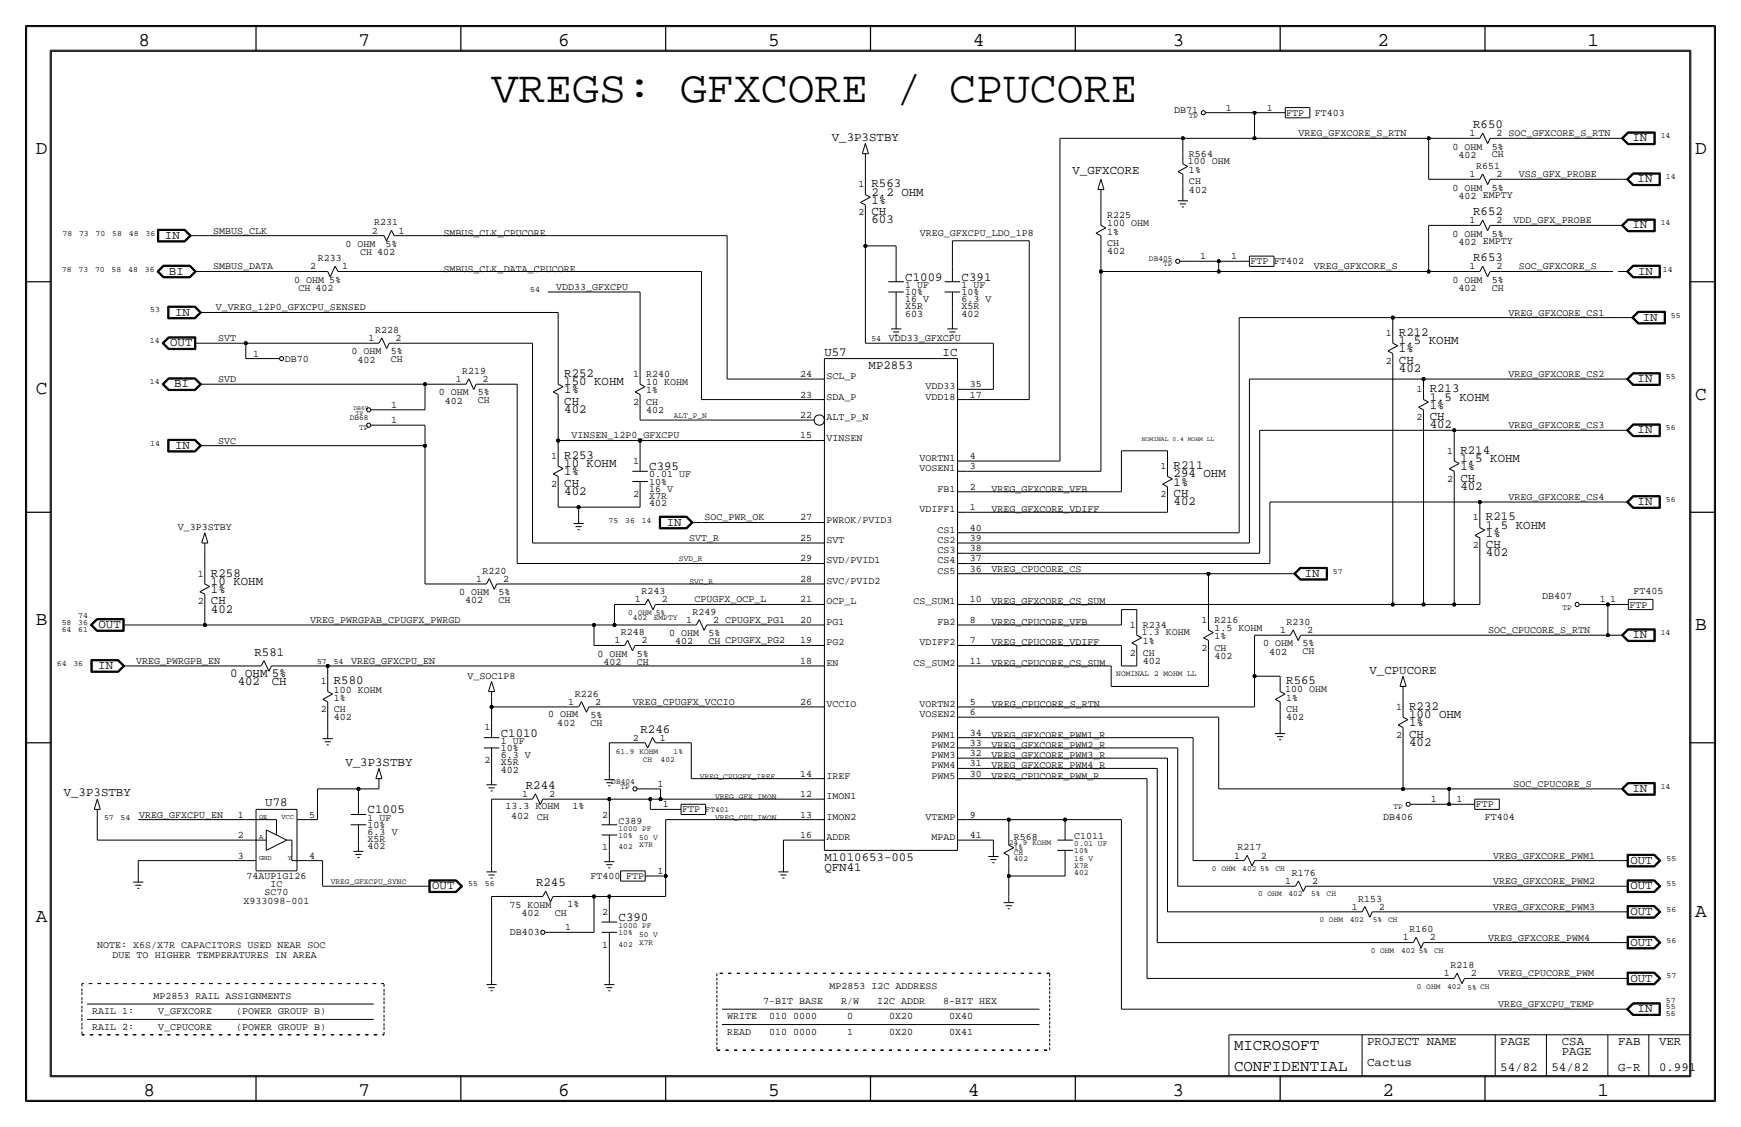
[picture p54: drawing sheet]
<svg xmlns="http://www.w3.org/2000/svg" width="432mm" height="279mm" viewBox="0 0 432 279" stroke-linecap="round" stroke-linejoin="round" font-family="sans-serif">
<defs><g id="words">
<text font-size="11.1" x="121.9" y="25.4">VREGS: GFXCORE / CPUCORE</text>
<g font-size="4.8">
<text x="34.3" y="11.4">8</text>
<text x="88.9" y="11.4">7</text>
<text x="138.5" y="11.4">6</text>
<text x="190.5" y="11.4">5</text>
<text x="241.3" y="11.4">4</text>
<text x="290.8" y="11.4">3</text>
<text x="341.6" y="11.4">2</text>
<text x="393.7" y="11.4">1</text>
<text x="8.9" y="38.1">D</text>
<text x="420.4" y="38.1">D</text>
<text x="8.9" y="97.8">C</text>
<text x="420.4" y="99.1">C</text>
<text x="8.9" y="154.9">B</text>
<text x="420.4" y="156.2">B</text>
<text x="420.4" y="227.3">A</text>
<text x="8.9" y="228.6">A</text>
<text x="35.6" y="271.8">8</text>
<text x="88.9" y="271.8">7</text>
<text x="138.4" y="271.8">6</text>
<text x="190.5" y="271.8">5</text>
<text x="240" y="271.8">4</text>
<text x="290.8" y="271.8">3</text>
<text x="342.9" y="271.8">2</text>
<text x="396.2" y="271.8">1</text>
</g>
<g font-size="3.9">
<text x="306.1" y="260.4">MICROSOFT</text>
<text x="306.1" y="265.4">CONFIDENTIAL</text>
</g>
<g font-size="3.1">
<text x="206.3" y="34.9">V_3P3STBY</text>
<text x="365.4" y="31.8">R650</text>
<text x="404.9" y="35.1">IN</text>
<text x="216.2" y="46.5">R563</text>
<text x="266" y="43.2">V_GFXCORE</text>
<text x="406.1" y="45.2">IN</text>
<text x="216.2" y="48.5">2.2 OHM</text>
<text x="216.2" y="53.3">CH</text>
<text x="216.2" y="50.5">1%</text>
<text x="365.4" y="53.3">R652</text>
<text x="40.9" y="59.2">IN</text>
<text x="216.2" y="55.4">603</text>
<text x="404.9" y="56.6">IN</text>
<text x="365.4" y="64.8">R653</text>
<text x="41.9" y="68.1">BI</text>
<text x="224.5" y="69.6">C1009</text>
<text x="238.5" y="69.6">C391</text>
<text x="406.3" y="68.1">IN</text>
<text x="43.4" y="78.2">IN</text>
<text x="347" y="83.3">R212</text>
<text x="407.4" y="79.5">IN</text>
<text x="42.2" y="85.9">OUT</text>
<text x="204.5" y="88.1">U57</text>
<text x="233.8" y="88.1">IC</text>
<text x="347" y="87.4">1%</text>
<text x="347" y="85.3">1.5 KOHM</text>
<text x="140" y="93.5">R252</text>
<text x="140" y="95.5">150 KOHM</text>
<text x="215.4" y="91.4">MP2853</text>
<text x="347" y="90.2">CH</text>
<text x="347" y="92.2">402</text>
<text x="406.1" y="94.7">IN</text>
<text x="43.2" y="96">BI</text>
<text x="140" y="97.5">1%</text>
<text x="140" y="100.3">CH</text>
<text x="354.6" y="101.3">1%</text>
<text x="354.6" y="99.3">1.5 KOHM</text>
<text x="354.6" y="97.3">R213</text>
<text x="140" y="102.4">402</text>
<text x="354.6" y="104.1">CH</text>
<text x="354.6" y="106.2">402</text>
<text x="406.1" y="107.4">IN</text>
<text x="43.4" y="111.3">IN</text>
<text x="140" y="113.8">R253</text>
<text x="362.2" y="112.5">R214</text>
<text x="140" y="117.9">1%</text>
<text x="140" y="115.8">10 KOHM</text>
<text x="161" y="116.6">C395</text>
<text x="291.1" y="118.4">294 OHM</text>
<text x="291.1" y="116.3">R211</text>
<text x="362.2" y="114.6">1.5 KOHM</text>
<text x="362.2" y="116.6">1%</text>
<text x="362.2" y="119.4">CH</text>
<text x="140" y="122.7">402</text>
<text x="140" y="120.7">CH</text>
<text x="291.1" y="125.2">402</text>
<text x="291.1" y="123.2">CH</text>
<text x="291.1" y="120.4">1%</text>
<text x="362.2" y="121.4">402</text>
<text x="406.1" y="125.2">IN</text>
<text x="165.4" y="130.3">IN</text>
<text x="368.6" y="131.1">1.5 KOHM</text>
<text x="368.6" y="129">R215</text>
<text x="368.6" y="133.1">1%</text>
<text x="368.6" y="135.9">CH</text>
<text x="368.6" y="137.9">402</text>
<text x="52.3" y="143">R258</text>
<text x="323.6" y="143">IN</text>
<text x="52.3" y="147.1">1%</text>
<text x="52.3" y="149.9">CH</text>
<text x="52.3" y="145">10 KOHM</text>
<text x="24.4" y="155.7">OUT</text>
<text x="52.3" y="151.9">402</text>
<text x="404.9" y="158.2">IN</text>
<text x="24.4" y="165.9">IN</text>
<text x="57.1" y="167.9">0 OHM 5%</text>
<text x="63.1" y="162.6">R581</text>
<text x="339.7" y="167">V_CPUCORE</text>
<text x="58.9" y="169.9">402</text>
<text x="67.4" y="169.8">CH</text>
<text x="82.8" y="169.7">R580</text>
<text x="319" y="169.7">R565</text>
<text x="349.5" y="178.1">100 OHM</text>
<text x="349.5" y="176">R232</text>
<text x="124.2" y="182.6">C1010</text>
<text x="158.9" y="181.6">R246</text>
<text x="349.5" y="184.9">402</text>
<text x="349.5" y="182.9">CH</text>
<text x="349.5" y="180.1">1%</text>
<text x="85.7" y="189.8">V_3P3STBY</text>
<text x="15.8" y="197.5">V_3P3STBY</text>
<text x="130.4" y="195.6">R244</text>
<text x="404.9" y="196.3">IN</text>
<text x="65.8" y="199.9">U78</text>
<text x="91.2" y="201.7">C1005</text>
<text x="204.5" y="215.9">QFN41</text>
<text x="204.5" y="213.4">M1010653-005</text>
<text x="404.4" y="214.1">OUT</text>
<text x="107.2" y="220.5">OUT</text>
<text x="133" y="219.7">R245</text>
<text x="404.4" y="220.5">OUT</text>
<text x="404.4" y="226.8">OUT</text>
<text x="153.4" y="228.3">C390</text>
<text x="404.4" y="234.4">OUT</text>
<text x="404.4" y="243.3">OUT</text>
<text x="406.1" y="251">IN</text>
<text x="339.1" y="259.1">PROJECT NAME</text>
<text x="372.1" y="259.1">PAGE</text>
<text x="387.4" y="259.1">CSA</text>
<text x="387.4" y="261.6">PAGE</text>
<text x="401.3" y="259.1">FAB</text>
<text x="411.5" y="259.1">VER</text>
<text x="339.1" y="264.2">Cactus</text>
<text x="372.1" y="265.4">54/82</text>
<text x="384.8" y="265.4">54/82</text>
<text x="401.3" y="265.4">G-R</text>
<text x="411.5" y="265.4">0.991</text>
</g>
<g font-size="2.5">
<text x="291.2" y="27.9">DB71</text>
<text x="304" y="27.4">1</text>
<text x="314.2" y="27.4">1</text>
<text x="319" y="28.7">FTP</text>
<text x="326.1" y="28.7">FT403</text>
<text x="322.1" y="33.8">VREG_GFXCORE_S_RTN</text>
<text x="364.5" y="33.8">1</text>
<text x="371.1" y="33.8">2 SOC_GFXCORE_S_RTN</text>
<text x="294.6" y="40.6">100 OHM</text>
<text x="294.9" y="38.9">R564</text>
<text x="360.3" y="37.1">0 OHM</text>
<text x="361.7" y="39.1">402</text>
<text x="366.1" y="41.9">R651</text>
<text x="370" y="37.1">5%</text>
<text x="370" y="39">CH</text>
<text x="212.9" y="46.5">1</text>
<text x="294.9" y="42.9">1%</text>
<text x="294.9" y="45.7">CH</text>
<text x="294.9" y="47.8">402</text>
<text x="360.3" y="47.2">0 OHM</text>
<text x="364.5" y="43.9">1</text>
<text x="370" y="47.2">5%</text>
<text x="371.1" y="43.9">2</text>
<text x="376.7" y="43.9">VSS_GFX_PROBE</text>
<text x="212.9" y="53.3">2</text>
<text x="361.7" y="49.3">402 EMPTY</text>
<text x="52.8" y="57.9">SMBUS_CLK</text>
<text x="92.2" y="57.9">2</text>
<text x="92.8" y="55.9">R231</text>
<text x="98.9" y="57.9">1</text>
<text x="110" y="58.4">SMBUS_CLK_CPUCORE</text>
<text x="228.1" y="58.4">VREG_GFXCPU_LDO_1P8</text>
<text x="274.6" y="58.2">1%</text>
<text x="274.6" y="56.1">100 OHM</text>
<text x="274.6" y="54.1">R225</text>
<text x="360.3" y="58.7">0 OHM</text>
<text x="364.5" y="55.4">1</text>
<text x="370" y="58.7">5%</text>
<text x="371.1" y="55.4">2</text>
<text x="375.4" y="55.4">VDD_GFX_PROBE</text>
<text x="78.8" y="64.8">R233</text>
<text x="85.7" y="61.2">0 OHM</text>
<text x="89.3" y="63.1">CH 402</text>
<text x="95.6" y="61.2">5%</text>
<text x="274.6" y="61">CH</text>
<text x="274.6" y="63">402</text>
<text x="297.7" y="64.3">1</text>
<text x="305.3" y="64.3">1</text>
<text x="310.1" y="65.5">FTP FT402</text>
<text x="361.8" y="60.7">402 EMPTY</text>
<text x="52.8" y="66.8">SMBUS_DATA</text>
<text x="73" y="70.1">0 OHM 5%</text>
<text x="76.9" y="66.8">2</text>
<text x="84.9" y="66.8">1</text>
<text x="110" y="67.3">SMBUS_CLK_DATA_CPUCORE</text>
<text x="137.9" y="71.9">VDD33_GFXCPU</text>
<text x="224.5" y="71.4">1 UF</text>
<text x="238.5" y="71.4">1 UF</text>
<text x="325.9" y="66.8">VREG_GFXCORE_S</text>
<text x="360.3" y="70.1">0 OHM</text>
<text x="364.5" y="66.8">1</text>
<text x="370" y="70.1">5%</text>
<text x="371.1" y="66.8">2</text>
<text x="376.7" y="66.8">SOC_GFXCORE_S</text>
<text x="53.5" y="77">V_VREG_12P0_GFXCPU_SENSED</text>
<text x="74.1" y="72">CH 402</text>
<text x="224.5" y="74.9">16 V</text>
<text x="224.5" y="76.7">X5R</text>
<text x="224.5" y="73.2">10%</text>
<text x="238.5" y="74.9">6.3 V</text>
<text x="238.5" y="73.2">10%</text>
<text x="238.5" y="76.7">X5R</text>
<text x="361.8" y="72.1">402</text>
<text x="370" y="72">CH</text>
<text x="93" y="82.5">R228</text>
<text x="224.5" y="78.5">603</text>
<text x="238.5" y="78.5">402</text>
<text x="343.7" y="83.3">1</text>
<text x="374.1" y="78.2">VREG_GFXCORE_CS1</text>
<text x="54.1" y="84.6">SVT</text>
<text x="62.8" y="88.4">1</text>
<text x="70.6" y="89.7">DB70</text>
<text x="87.2" y="87.9">0 OHM</text>
<text x="88.7" y="89.9">402</text>
<text x="91.4" y="84.6">1</text>
<text x="97" y="89.8">CH</text>
<text x="97" y="87.9">5%</text>
<text x="98.1" y="84.6">2</text>
<text x="220.5" y="84.6">VDD33_GFXCPU</text>
<text x="54.1" y="94.7">SVD</text>
<text x="113" y="94.7">1</text>
<text x="114.6" y="92.7">R219</text>
<text x="119.7" y="94.7">2</text>
<text x="157" y="93.5">1</text>
<text x="160.3" y="93.5">R240</text>
<text x="160.3" y="95.5">10 KOHM</text>
<text x="198.4" y="93.5">24</text>
<text x="205" y="94">SCL_P</text>
<text x="343.7" y="90.2">2</text>
<text x="374.1" y="93.5">VREG_GFXCORE_CS2</text>
<text x="97" y="101.1">1</text>
<text x="108.8" y="98">0 OHM</text>
<text x="110.3" y="100.1">402</text>
<text x="118.6" y="100">CH</text>
<text x="118.6" y="98">5%</text>
<text x="157" y="100.3">2</text>
<text x="160.3" y="97.5">1%</text>
<text x="160.3" y="100.3">CH</text>
<text x="198.4" y="98.5">23</text>
<text x="205" y="99.1">SDA_P</text>
<text x="229.5" y="96.5">VDD33</text>
<text x="229.5" y="99.1">VDD18</text>
<text x="240.5" y="96">35</text>
<text x="240.5" y="98.5">17</text>
<text x="351.3" y="97.3">1</text>
<text x="97" y="104.9">1</text>
<text x="160.3" y="102.4">402</text>
<text x="198.4" y="103.6">22</text>
<text x="205" y="104.1">ALT_P_N</text>
<text x="351.3" y="104.1">2</text>
<text x="374.1" y="106.2">VREG_GFXCORE_CS3</text>
<text x="54.1" y="110">SVC</text>
<text x="136.7" y="113.8">1</text>
<text x="141.7" y="108.7">VINSEN_12P0_GFXCPU</text>
<text x="198.4" y="108.7">15</text>
<text x="205" y="109.2">VINSEN</text>
<text x="240.5" y="113.8">4</text>
<text x="358.9" y="112.5">1</text>
<text x="157" y="115">1</text>
<text x="161" y="118.4">0.01 UF</text>
<text x="228.1" y="116.8">VOSEN1</text>
<text x="228.1" y="114.3">VORTN1</text>
<text x="240.5" y="116.3">3</text>
<text x="287.8" y="116.3">1</text>
<text x="358.9" y="119.4">2</text>
<text x="136.7" y="120.6">2</text>
<text x="157" y="123.2">2</text>
<text x="161" y="125.5">402</text>
<text x="161" y="123.7">X7R</text>
<text x="161" y="121.9">16 V</text>
<text x="161" y="120.1">10%</text>
<text x="232.5" y="121.9">FB1</text>
<text x="240.5" y="121.4">2</text>
<text x="245.9" y="121.9">VREG_GFXCORE_VFB</text>
<text x="287.8" y="123.2">2</text>
<text x="374.1" y="123.9">VREG_GFXCORE_CS4</text>
<text x="44.1" y="131.4">V_3P3STBY</text>
<text x="174.8" y="129">SOC_PWR_OK</text>
<text x="198.4" y="129">27</text>
<text x="205" y="129.5">PWROK/PVID3</text>
<text x="228.1" y="127">VDIFF1</text>
<text x="240.5" y="126.5">1</text>
<text x="240.5" y="131.6">40</text>
<text x="245.9" y="127">VREG_GFXCORE_VDIFF</text>
<text x="365.3" y="129">1</text>
<text x="170.9" y="134.1">SVT_R</text>
<text x="198.4" y="134.1">25</text>
<text x="205" y="134.6">SVT</text>
<text x="232.5" y="137.2">CS3</text>
<text x="232.5" y="134.6">CS2</text>
<text x="232.5" y="132.1">CS1</text>
<text x="240.5" y="136.6">38</text>
<text x="240.5" y="134.1">39</text>
<text x="365.3" y="135.9">2</text>
<text x="49.1" y="143">1</text>
<text x="119.7" y="142.2">R220</text>
<text x="198.4" y="139.2">29</text>
<text x="205" y="139.7">SVD/PVID1</text>
<text x="232.5" y="142.2">CS5</text>
<text x="232.5" y="139.7">CS4</text>
<text x="240.5" y="141.7">36</text>
<text x="240.5" y="139.2">37</text>
<text x="245.9" y="141.7">VREG_CPUCORE_CS</text>
<text x="49.1" y="149.8">2</text>
<text x="113.9" y="147.6">0 OHM</text>
<text x="115.4" y="149.6">402</text>
<text x="118.1" y="144.3">1</text>
<text x="123.6" y="149.5">CH</text>
<text x="123.6" y="147.6">5%</text>
<text x="124.8" y="144.3">2</text>
<text x="157.5" y="149.3">1</text>
<text x="159.1" y="147.3">R243</text>
<text x="164.1" y="149.3">2</text>
<text x="172.2" y="149.4">CPUGFX_OCP_L</text>
<text x="198.4" y="144.3">28</text>
<text x="198.4" y="149.3">21</text>
<text x="205" y="144.8">SVC/PVID2</text>
<text x="205" y="149.9">OCP_L</text>
<text x="226.6" y="149.9">CS_SUM1</text>
<text x="240.5" y="149.3">10</text>
<text x="245.9" y="149.9">VREG_GFXCORE_CS_SUM</text>
<text x="382.4" y="148.6">DB407</text>
<text x="396.7" y="149.4">1</text>
<text x="399.3" y="149.4">1</text>
<text x="405.1" y="147.3">FT405</text>
<text x="77" y="154.4">VREG_PWRGPAB_CPUGFX_PWRGD</text>
<text x="170.2" y="154.4">1</text>
<text x="171.8" y="152.4">R249</text>
<text x="176.8" y="154.4">2 CPUGFX_PG1</text>
<text x="198.4" y="154.4">20</text>
<text x="205" y="154.9">PG1</text>
<text x="232.5" y="154.9">FB2</text>
<text x="240.5" y="154.4">8</text>
<text x="245.9" y="154.9">VREG_CPUCORE_VFB</text>
<text x="280.2" y="155.7">1</text>
<text x="283.5" y="155.7">R234</text>
<text x="298" y="154.4">1</text>
<text x="301.2" y="154.4">R216</text>
<text x="319.1" y="154.9">R230</text>
<text x="404.1" y="150.6">FTP</text>
<text x="152.4" y="159.5">1</text>
<text x="154" y="157.5">R248</text>
<text x="159.1" y="159.5">2</text>
<text x="166" y="157.7">0 OHM</text>
<text x="167.4" y="159.8">402</text>
<text x="175.7" y="159.7">CH CPUGFX_PG2</text>
<text x="175.7" y="157.7">5%</text>
<text x="198.4" y="159.5">19</text>
<text x="205" y="160">PG2</text>
<text x="228.1" y="160">VDIFF2</text>
<text x="240.5" y="159.5">7</text>
<text x="245.9" y="160">VREG_CPUCORE_VDIFF</text>
<text x="283.2" y="157.5">1.3 KOHM</text>
<text x="283.5" y="159.8">1%</text>
<text x="298" y="161.3">2</text>
<text x="301.2" y="161.3">CH</text>
<text x="301.2" y="158.5">1%</text>
<text x="301.2" y="156.5">1.5 KOHM</text>
<text x="313.3" y="160.3">0 OHM</text>
<text x="317.5" y="157">1</text>
<text x="323" y="160.3">5%</text>
<text x="324.2" y="157">2</text>
<text x="369.1" y="157">SOC_CPUCORE_S_RTN</text>
<text x="33.8" y="164.6">VREG_PWRGPB_EN</text>
<text x="87.1" y="164.6">VREG_GFXCPU_EN</text>
<text x="148.2" y="162.8">0 OHM</text>
<text x="149.7" y="164.8">402</text>
<text x="157.9" y="162.8">5%</text>
<text x="157.9" y="164.7">CH</text>
<text x="198.4" y="164.6">18</text>
<text x="205" y="165.1">EN</text>
<text x="226.6" y="165.1">CS_SUM2</text>
<text x="240.5" y="164.6">11</text>
<text x="245.9" y="165.1">VREG_CPUCORE_CS_SUM</text>
<text x="280.2" y="162.6">2</text>
<text x="283.5" y="164.6">402</text>
<text x="283.5" y="162.6">CH</text>
<text x="301.2" y="163.3">402</text>
<text x="314.8" y="162.3">402</text>
<text x="323" y="162.2">CH</text>
<text x="79.5" y="169.7">1</text>
<text x="82.8" y="173.7">1%</text>
<text x="82.8" y="171.7">100 KOHM</text>
<text x="116" y="168.2">V_SOC1P8</text>
<text x="142.6" y="172.7">R226</text>
<text x="318.8" y="171.4">100 OHM</text>
<text x="319" y="173.7">1%</text>
<text x="79.5" y="176.5">2</text>
<text x="82.8" y="178.6">402</text>
<text x="82.8" y="176.5">CH</text>
<text x="136" y="177.8">0 OHM</text>
<text x="141" y="174.8">1</text>
<text x="146.5" y="178.1">5%</text>
<text x="146.5" y="180">CH</text>
<text x="147.6" y="174.8">2</text>
<text x="157" y="174.8">VREG_CPUGFX_VCCIO</text>
<text x="198.4" y="174.7">26</text>
<text x="205" y="175.3">VCCIO</text>
<text x="228.1" y="177.8">VOSEN2</text>
<text x="228.1" y="175.3">VORTN2</text>
<text x="240.5" y="177.3">6</text>
<text x="240.5" y="174.7">5</text>
<text x="246" y="175.3">VREG_CPUCORE_S_RTN</text>
<text x="319" y="178.6">402</text>
<text x="319" y="176.5">CH</text>
<text x="346.2" y="176">1</text>
<text x="120.2" y="181.1">1</text>
<text x="124.2" y="184.4">1 UF</text>
<text x="138.2" y="180.1">402</text>
<text x="157" y="183.6">2</text>
<text x="163.6" y="183.6">1</text>
<text x="231" y="185.4">PWM2</text>
<text x="231" y="182.9">PWM1</text>
<text x="240.5" y="184.9">33</text>
<text x="240.5" y="182.4">34</text>
<text x="245.9" y="185.4">VREG_GFXCORE_PWM2_R</text>
<text x="245.9" y="182.9">VREG_GFXCORE_PWM1_R</text>
<text x="346.2" y="182.9">2</text>
<text x="120.2" y="189.2">2</text>
<text x="124.2" y="188">6.3 V</text>
<text x="124.2" y="186.2">10%</text>
<text x="124.2" y="191.5">402</text>
<text x="124.2" y="189.7">X5R</text>
<text x="231" y="190.5">PWM4</text>
<text x="231" y="188">PWM3</text>
<text x="240.5" y="190">31</text>
<text x="240.5" y="187.4">32</text>
<text x="245.9" y="190.5">VREG_GFXCORE_PWM4_R</text>
<text x="245.9" y="188">VREG_GFXCORE_PWM3_R</text>
<text x="129.5" y="197.6">1</text>
<text x="136.2" y="197.6">2</text>
<text x="163.1" y="195.1">1</text>
<text x="198.4" y="192.5">14</text>
<text x="198.4" y="197.6">12</text>
<text x="205" y="193">IREF</text>
<text x="231" y="193">PWM5</text>
<text x="240.5" y="192.5">30</text>
<text x="245.9" y="193">VREG_CPUCORE_PWM_R</text>
<text x="375.4" y="195.1">SOC_CPUCORE_S</text>
<text x="34.5" y="202.7">VREG_GFXCPU_EN</text>
<text x="59" y="202.7">1</text>
<text x="76.7" y="202.7">5</text>
<text x="91.2" y="203.5">1 UF</text>
<text x="125.4" y="200.7">13.3 KOHM</text>
<text x="126.8" y="202.9">402</text>
<text x="133.1" y="203.2">CH</text>
<text x="142" y="200.7">1%</text>
<text x="149.4" y="202.7">2</text>
<text x="164.4" y="200.2">1</text>
<text x="169.2" y="201.4">FTP</text>
<text x="198.4" y="202.7">13</text>
<text x="205" y="203.2">IMON2</text>
<text x="205" y="198.1">IMON1</text>
<text x="229.5" y="203.2">VTEMP</text>
<text x="240.5" y="202.7">9</text>
<text x="343.1" y="203.2">DB406</text>
<text x="354.8" y="198.9">1</text>
<text x="361.2" y="198.9">1</text>
<text x="366" y="200.2">FTP</text>
<text x="368.3" y="203.2">FT404</text>
<text x="59" y="207.8">2</text>
<text x="91.2" y="205.2">10%</text>
<text x="91.2" y="208.8">X5R</text>
<text x="91.2" y="207">6.3 V</text>
<text x="153.4" y="204.2">C389</text>
<text x="198.4" y="207.8">16</text>
<text x="205" y="208.3">ADDR</text>
<text x="231" y="208.3">MPAD</text>
<text x="240.5" y="207.8">41</text>
<text x="251.5" y="208.3">R568</text>
<text x="266.4" y="208">C1011</text>
<text x="59" y="212.9">3</text>
<text x="76.7" y="212.9">4</text>
<text x="91.2" y="210.6">402</text>
<text x="149.4" y="210.8">1</text>
<text x="306.1" y="212.8">1</text>
<text x="306.9" y="210.8">R217</text>
<text x="312.7" y="212.8">2</text>
<text x="370.3" y="212.9">VREG_GFXCORE_PWM1</text>
<text x="61.1" y="217.9">74AUP1G126</text>
<text x="65.6" y="222">SC70</text>
<text x="67.1" y="220">IC</text>
<text x="146.5" y="217.9">FT400</text>
<text x="155.3" y="217.9">FTP</text>
<text x="163.1" y="216.7">1</text>
<text x="318.8" y="219.2">1</text>
<text x="320.4" y="217.2">R176</text>
<text x="325.4" y="219.2">2</text>
<text x="370.3" y="219.2">VREG_GFXCORE_PWM2</text>
<text x="60.4" y="224">X933098-001</text>
<text x="126.4" y="225">75 KOHM</text>
<text x="129.3" y="227.1">402</text>
<text x="137.6" y="227">CH</text>
<text x="140.8" y="224.8">1%</text>
<text x="149.4" y="226.8">2</text>
<text x="335.3" y="225.5">1</text>
<text x="336.9" y="223.5">R153</text>
<text x="341.9" y="225.5">2</text>
<text x="370.3" y="225.6">VREG_GFXCORE_PWM3</text>
<text x="126.4" y="231.9">DB403</text>
<text x="140.2" y="230.6">1</text>
<text x="348" y="233.2">1</text>
<text x="349.6" y="231.1">R160</text>
<text x="354.6" y="233.2">2</text>
<text x="369.1" y="233.2">VREG_GFXCORE_PWM4</text>
<text x="24.1" y="234.9">NOTE: X6S/X7R CAPACITORS USED NEAR SOC</text>
<text x="27.9" y="237.5">DUE TO HIGHER TEMPERATURES IN AREA</text>
<text x="149.4" y="234.9">1</text>
<text x="205.7" y="245.1">MP2853 I2C ADDRESS</text>
<text x="358.1" y="242.1">1</text>
<text x="359.7" y="240">R218</text>
<text x="364.8" y="242.1">2</text>
<text x="371.6" y="242.1">VREG_CPUCORE_PWM</text>
<text x="22.9" y="251.5">RAIL 1:</text>
<text x="38.1" y="247.7">MP2853 RAIL ASSIGNMENTS</text>
<text x="39.2" y="251.5">V_GFXCORE</text>
<text x="58.6" y="251.5">(POWER GROUP B)</text>
<text x="189.3" y="248.9">7-BIT BASE</text>
<text x="208.6" y="248.9">R/W</text>
<text x="217.6" y="248.9">I2C ADDR</text>
<text x="233.9" y="248.9">8-BIT HEX</text>
<text x="371.6" y="249.7">VREG_GFXCPU_TEMP</text>
<text x="22.9" y="255.3">RAIL 2:</text>
<text x="39.2" y="255.3">V_CPUCORE</text>
<text x="58.6" y="255.3">(POWER GROUP B)</text>
<text x="180.3" y="256.5">READ</text>
<text x="180.3" y="252.7">WRITE</text>
<text x="190.8" y="256.5">010 0000</text>
<text x="190.8" y="252.7">010 0000</text>
<text x="210.1" y="256.5">1</text>
<text x="210.1" y="252.7">0</text>
<text x="220.5" y="256.5">0X20</text>
<text x="220.5" y="252.7">0X20</text>
<text x="235.4" y="256.5">0X41</text>
<text x="235.4" y="252.7">0X40</text>
</g>
<g font-size="2">
<text x="294.8" y="29.2">TP</text>
<text x="411.9" y="34.3">14</text>
<text x="413.2" y="44.4">14</text>
<text x="15.5" y="58.4">78</text>
<text x="19.6" y="58.4">73</text>
<text x="23.7" y="58.4">70</text>
<text x="27.8" y="58.4">58</text>
<text x="32" y="58.4">48</text>
<text x="36.1" y="58.4">36</text>
<text x="411.9" y="55.9">14</text>
<text x="285" y="64.8">DB405</text>
<text x="15.3" y="67.3">78</text>
<text x="19.5" y="67.3">73</text>
<text x="23.6" y="67.3">70</text>
<text x="27.7" y="67.3">58</text>
<text x="31.8" y="67.3">48</text>
<text x="35.9" y="67.3">36</text>
<text x="288.5" y="66">TP</text>
<text x="412.4" y="67.3">14</text>
<text x="37.2" y="77.5">53</text>
<text x="131.5" y="72.4">54</text>
<text x="414.4" y="78.7">55</text>
<text x="37.2" y="85.1">14</text>
<text x="216.1" y="84.6">54</text>
<text x="37.2" y="95.3">14</text>
<text x="413.2" y="94">55</text>
<text x="86.7" y="104.1">DB68</text>
<text x="89.1" y="106.7">TP</text>
<text x="167.1" y="103.6">ALT_P_N</text>
<text x="413.2" y="106.7">56</text>
<text x="37.2" y="110.5">14</text>
<text x="413.2" y="124.5">56</text>
<text x="150.9" y="129.5">75</text>
<text x="155" y="129.5">36</text>
<text x="159.2" y="129.5">14</text>
<text x="168.4" y="139.2">SVD_R</text>
<text x="330.6" y="142.2">57</text>
<text x="171" y="144.8">SVC_R</text>
<text x="15.3" y="154.9">58</text>
<text x="19.4" y="154.9">36</text>
<text x="19.4" y="153.3">74</text>
<text x="155.8" y="152.4">0 OHM 5%</text>
<text x="157" y="153.7">402</text>
<text x="162.2" y="153.7">EMPTY</text>
<text x="387.5" y="151.1">TP</text>
<text x="15.3" y="156.6">64</text>
<text x="19.4" y="156.6">61</text>
<text x="411.9" y="157.5">14</text>
<text x="14.1" y="165.1">64</text>
<text x="18.2" y="165.1">36</text>
<text x="78.6" y="164.6">57</text>
<text x="82.8" y="164.6">54</text>
<text x="276.9" y="167.6">NOMINAL 2 MOHM LL</text>
<text x="152.7" y="186.9">61.9 KOHM</text>
<text x="159.5" y="188.9">CH</text>
<text x="163.8" y="189">402</text>
<text x="167.1" y="186.9">1%</text>
<text x="151.6" y="194.3">DB404</text>
<text x="153.9" y="195.6">TP</text>
<text x="173.5" y="193">VREG_CPUGFX_IREF</text>
<text x="411.9" y="195.6">14</text>
<text x="25.8" y="203.2">57</text>
<text x="29.9" y="203.2">54</text>
<text x="175" y="201.4">FT401</text>
<text x="177.3" y="203.2">VREG_CPU_IMON</text>
<text x="177.3" y="198.1">VREG_GFX_IMON</text>
<text x="345.6" y="200.7">TP</text>
<text x="153.4" y="207.8">10%</text>
<text x="153.4" y="206">1000 PF</text>
<text x="158.5" y="208.3">50 V</text>
<text x="250.2" y="209.6">24.9 KOHM</text>
<text x="266.4" y="209.8">0.01 UF</text>
<text x="153.4" y="210.6">402</text>
<text x="158.5" y="210.1">X7R</text>
<text x="251.5" y="212.1">CH</text>
<text x="251.5" y="213.4">402</text>
<text x="251.5" y="210.8">1%</text>
<text x="266.4" y="215.1">X7R</text>
<text x="266.4" y="211.6">10%</text>
<text x="266.4" y="213.4">16 V</text>
<text x="300.6" y="215.9">0 OHM</text>
<text x="308.1" y="215.9">402</text>
<text x="312.5" y="215.9">5%</text>
<text x="316.3" y="215.9">CH</text>
<text x="413.3" y="213.4">55</text>
<text x="82" y="219.2">VREG_GFXCPU_SYNC</text>
<text x="116.1" y="219.7">55</text>
<text x="120.2" y="219.7">56</text>
<text x="266.4" y="216.9">402</text>
<text x="413.3" y="219.7">55</text>
<text x="312" y="222.2">0 OHM</text>
<text x="319.6" y="222.2">402</text>
<text x="325.2" y="222.2">5%</text>
<text x="329" y="222.2">CH</text>
<text x="413.3" y="226.1">56</text>
<text x="153.4" y="230.1">1000 PF</text>
<text x="153.4" y="231.9">10%</text>
<text x="158.5" y="232.4">50 V</text>
<text x="327.3" y="228.6">0 OHM</text>
<text x="334.8" y="228.6">402</text>
<text x="340.5" y="228.6">5%</text>
<text x="344.3" y="228.6">CH</text>
<text x="413.3" y="233.7">56</text>
<text x="153.4" y="234.7">402</text>
<text x="158.5" y="234.2">X7R</text>
<text x="340" y="236.2">0 OHM</text>
<text x="347.5" y="236.2">402</text>
<text x="351.9" y="236.2">5%</text>
<text x="355.7" y="236.2">CH</text>
<text x="351.4" y="245.1">0 OHM</text>
<text x="358.9" y="245.1">402</text>
<text x="364" y="245.4">5% CH</text>
<text x="413.3" y="242.6">57</text>
<text x="413.2" y="250.2">55</text>
<text x="413.2" y="251.8">56</text>
<text x="413.2" y="248.6">57</text>
</g>
<g font-size="1.7">
<text x="64.3" y="202.9">OE</text>
<text x="69.8" y="202.9">VCC</text>
<text x="64.3" y="208">A</text>
<text x="64.3" y="213.1">GND</text>
<text x="71.4" y="213.1">Y</text>
</g>
<g font-size="1.6">
<text x="87.7" y="101.6">DB69</text>
<text x="88.3" y="102.9">TP</text>
<text x="283.2" y="109.2">NOMINAL 0.4 MOHM LL</text>
</g>
</g></defs>
<!-- layer: Nets -->
<g fill="none" stroke="#000" stroke-width=".25">
<path d="M214.6 39.4v6.3zM262.9 34.3h30.5zM262.9 34.3v80zM293.4 34.3v3.8zM293.4 34.3h17.8zM303.5 27.9h7.7zM311.2 27.9v6.4zM311.2 34.3h43.1zM311.2 27.9h5zM354.3 34.3h10.2zM354.3 34.3v10.2zM372.1 34.3h28z"/>
<path d="M49.5 58.4h43.2zM100.3 58.4h80zM180.3 58.4v35.6zM214.6 53.3v7.7zM236.2 59.7h19.1zM236.2 59.7v6.3zM255.3 59.7v39.4zM273 48.3v5zM293.4 45.7v2.6zM354.3 55.9h10.2zM354.3 44.4h10.2zM354.3 55.9v11.4z"/>
<path d="M372.1 55.9h28zM372.1 44.4h29.2zM50.8 67.3h27.9zM52.1 77.5h86.3zM86.4 67.3h87.6zM135.9 72.4h22.8zM138.4 77.5v15.2zM158.7 72.4v20.3zM174 67.3v31.8zM214.6 61h7.6zM214.6 61v24.1zM222.2 76.2v3.8z"/>
<path d="M222.2 61v5zM236.2 76.2v3.8zM273.1 67.3h29.2zM273.1 61v6.3zM273.1 67.3v49.5zM297.2 64.8h5.1zM302.3 64.8v2.5zM302.3 64.8h5zM302.3 67.3h52zM307.3 78.7v53.4zM307.3 78.7h38.1zM345.4 78.7h57.2z"/>
<path d="M345.4 78.7v3.9zM354.3 67.3h10.2zM372.1 67.3h28zM50.8 85.1h10.2zM52.1 95.2h53.3zM61 85.1v3.8zM61 85.1h30.4zM61 88.9h3.8zM99.1 85.1h33zM105.4 95.2h7.6zM105.4 95.2v6.4zM120.6 95.2h7.7z"/>
<path d="M128.3 95.2v44.5zM132.1 85.1v49.5zM174 99.1h27.9zM180.3 94h21.6zM214.6 85.1h31.8zM240 96.5h6.4zM240 99.1h15.3zM246.4 85.1v11.4zM309.9 94h43.2zM309.9 94v40.6zM345.4 90.2v59.7zM353.1 94h48.2z"/>
<path d="M353.1 94v2.5zM52.1 110.5h53.3zM96.5 101.6h8.9zM96.5 105.4h8.9zM105.4 110.5v34.3zM105.4 105.4v5.1zM138.4 100.3v8.9zM138.4 109.2v3.8zM138.4 109.2h20.4zM158.7 104.1h43.2zM158.7 100.3v3.8zM158.8 109.2v3.8z"/>
<path d="M158.8 109.2h43.1zM240 116.8h33.1zM240 114.3h22.9zM278.1 111.8v10.1zM278.1 111.8h11.5zM289.6 111.8v3.8zM312.4 106.7v30.5zM312.4 106.7h48.3zM353.1 104.1v45.8zM360.7 119.4v30.5zM360.7 106.7h40.6zM360.7 106.7v5.1z"/>
<path d="M50.8 135.9v6.3zM128.3 139.7h73.6zM132.1 134.6h69.8zM138.4 125.7h5.1zM138.4 120.7v5zM143.5 125.7h15.3zM143.5 125.7v2.6zM158.8 123.2v2.5zM174 129.5h27.9zM240 139.7h75zM240 132.1h67.3zM240 137.2h72.4z"/>
<path d="M240 121.9h38.1zM240 134.6h69.9zM240 127h49.6zM289.6 123.2v3.8zM315 124.5v15.2zM315 124.5h52zM367 135.9v14zM367 124.5h34.3zM367 124.5v3.8zM33 154.9h17.8zM50.8 149.9v5zM50.8 154.9h96.5z"/>
<path d="M105.4 144.8h12.7zM125.7 144.8h76.2zM147.3 154.9h5.1zM147.3 154.9v5.1zM152.4 149.9h5.1zM152.4 149.9v5zM152.4 154.9h17.8zM165.1 149.9h36.8zM177.8 154.9h24.1zM240 149.9h105.4zM240 142.2h59.7zM240 154.9h38.1z"/>
<path d="M278.1 151.1h3.8zM278.1 151.1v3.8zM281.9 151.1v3.8zM299.7 142.2v11.5zM299.7 142.2h19.1zM311.2 157.5h6.3zM311.2 157.5v10.1zM325.1 157.5h73.7zM345.4 149.9h7.7zM353.1 149.9h7.6zM360.7 149.9h6.3zM396.2 149.9h2.6z"/>
<path d="M398.8 149.9h2.5zM398.8 149.9v7.6zM398.8 157.5h1.3zM33 165.1h29.2zM69.8 165.1h11.5zM81.3 176.5v5.1zM81.3 165.1v3.8zM81.3 165.1h120.6zM121.9 175.3h19.1zM121.9 172.7v2.6zM121.9 175.3v3.8zM147.3 160h5.1z"/>
<path d="M148.6 175.3h53.3zM160 160h41.9zM240 177.8h62.3zM240 175.3h71.2zM240 165.1h35.6zM240 160h38.1zM275.6 170.2h24.1zM275.6 165.1v5.1zM278.1 165.1h3.8zM278.1 160v5.1zM281.9 162.6v2.5zM299.7 161.3v8.9z"/>
<path d="M302.3 177.8v17.8zM311.2 167.6h6.3zM311.2 167.6v7.7zM317.5 176.5v3.8zM317.5 167.6v1.3zM348 171.5v3.8zM78.7 195.6v7.6zM78.7 195.6h10.2zM88.9 195.6v2.5zM88.9 195.6h5.1zM94 194.3v1.3zM121.9 189.2v3.8z"/>
<path d="M121.9 198.1h7.6zM121.9 198.1v16.5zM137.2 198.1h13.9zM151.1 198.1h10.2zM151.1 198.1v2.6zM151.1 184.1h6.4zM151.1 184.2v7.6zM161.3 198.1h2.5zM161.3 198.1v2.6zM162.6 195.6h1.2zM163.8 195.6v2.5zM163.8 198.1h38.1z"/>
<path d="M165.1 184.1h6.4zM171.5 193h30.4zM171.5 184.1v8.9zM240 182.9h55.9zM240 188h49.6zM240 190.5h47zM240 193h44.5zM240 185.4h52.1zM284.5 193v49.6zM287 190.5v43.2zM289.6 188v38.1zM292.1 185.4v34.3z"/>
<path d="M295.9 182.9v30.5zM302.3 195.6h45.7zM348 195.6h11.4zM348 182.9v12.7zM354.3 199.4h5.1zM359.4 199.4h3.8zM359.4 195.6v3.8zM359.4 195.6h40.7zM24.1 201.9v6.4zM24.1 208.3h36.9zM34.3 203.2h26.7zM34.3 213.4v3.8z"/>
<path d="M34.3 213.4h26.7zM76.2 213.4h3.8zM76.2 203.2h2.5zM80 219.7h24.1zM80 213.4v6.3zM88.9 208.3v1.2zM151.1 210.8v1.3zM161.3 200.7h5.1zM162.6 217.2h2.5zM165.1 217.2v5.1zM165.1 203.2v14zM165.1 203.2h36.8z"/>
<path d="M194.3 208.3h7.6zM194.3 208.3v6.3zM240 208.3h6.4zM240 203.2h10.2zM246.4 208.3v2.5zM250.2 203.2h14zM250.2 217.2h14zM250.2 214.6v2.6zM250.2 217.2v5zM250.2 203.2v3.8zM264.2 214.6v2.6zM264.2 203.2h13.9z"/>
<path d="M264.2 203.2v1.3zM278.1 203.2v47zM292.1 219.7h26.7zM295.9 213.4h10.2zM313.7 213.4h87.6zM326.4 219.7h74.9zM121.9 222.2h10.2zM121.9 222.3v20.3zM139.7 222.2h7.6zM139.7 231.1h7.6zM147.3 222.2h3.8zM147.3 222.2v8.9z"/>
<path d="M151.1 234.9v7.7zM151.1 222.2h14zM151.1 222.2v2.6zM287 233.7h61zM289.6 226.1h45.7zM342.9 226.1h58.4zM355.6 233.7h45.7zM21.6 248.9h71.1zM21.6 252.7h71.1zM179.1 250.2h78.7zM179.1 254h78.7zM278.1 250.2h123.2z"/>
<path d="M284.5 242.6h73.6zM365.8 242.6h35.5z"/>
</g>
<path d="M20.3 243.8h74.9zM20.3 256.5h74.9zM20.3 243.8v12.7zM95.2 243.8v12.7zM177.8 241.3h82.5zM177.8 241.3v19zM260.3 241.3v19zM177.8 260.3h82.5z" fill="none" stroke="#000" stroke-width=".25" stroke-dasharray=".7 1.4" stroke-linecap="butt"/>
<g fill="#000" stroke="#000" stroke-width=".25">
<circle cx="293.4" cy="34.3" r=".41"/>
<circle cx="311.1" cy="27.9" r=".41"/>
<circle cx="311.1" cy="34.3" r=".41"/>
<circle cx="354.3" cy="34.3" r=".41"/>
<circle cx="214.6" cy="61" r=".41"/>
<circle cx="273" cy="67.3" r=".41"/>
<circle cx="302.3" cy="67.3" r=".41"/>
<circle cx="302.3" cy="64.8" r=".41"/>
<circle cx="345.4" cy="78.7" r=".41"/>
<circle cx="354.3" cy="67.3" r=".41"/>
<circle cx="61" cy="85.1" r=".41"/>
<circle cx="105.4" cy="95.3" r=".41"/>
<circle cx="353.1" cy="94" r=".41"/>
<circle cx="105.4" cy="110.5" r=".41"/>
<circle cx="138.4" cy="109.2" r=".41"/>
<circle cx="158.7" cy="109.2" r=".41"/>
<circle cx="360.7" cy="106.7" r=".41"/>
<circle cx="143.5" cy="125.7" r=".41"/>
<circle cx="367" cy="124.5" r=".41"/>
<circle cx="50.8" cy="154.9" r=".41"/>
<circle cx="147.3" cy="154.9" r=".41"/>
<circle cx="152.4" cy="154.9" r=".41"/>
<circle cx="299.7" cy="142.2" r=".41"/>
<circle cx="345.4" cy="149.9" r=".41"/>
<circle cx="353.1" cy="149.9" r=".41"/>
<circle cx="360.7" cy="149.9" r=".41"/>
<circle cx="398.8" cy="157.5" r=".41"/>
<circle cx="398.8" cy="149.9" r=".41"/>
<circle cx="81.3" cy="165.1" r=".41"/>
<circle cx="121.9" cy="175.3" r=".41"/>
<circle cx="311.1" cy="167.6" r=".41"/>
<circle cx="88.9" cy="195.6" r=".41"/>
<circle cx="151.1" cy="198.1" r=".41"/>
<circle cx="161.3" cy="198.1" r=".41"/>
<circle cx="163.8" cy="198.1" r=".41"/>
<circle cx="348" cy="195.6" r=".41"/>
<circle cx="359.4" cy="199.4" r=".41"/>
<circle cx="359.4" cy="195.6" r=".41"/>
<circle cx="165.1" cy="217.2" r=".41"/>
<circle cx="250.2" cy="217.2" r=".41"/>
<circle cx="250.2" cy="203.2" r=".41"/>
<circle cx="264.2" cy="203.2" r=".41"/>
<circle cx="147.3" cy="222.3" r=".41"/>
<circle cx="151.1" cy="222.3" r=".41"/>
</g>
<!-- layer: Components -->
<g fill="none" stroke="#000" stroke-width=".25">
<path d="M213.9 38.1h1.5zM214.6 35.6l-.7 2.5zM214.6 38.1v1.3zM214.6 35.6l.8 2.5zM293.4 38.1v2.5zM299 27.9h4.6zM316.2 27.9h2.6zM318.8 26.7v2.5zM318.8 29.2h6.1zM318.8 26.7h6.1zM324.9 26.7v2.5zM364.5 34.3h2.5z"/>
<path d="M367.7 33l1.3 2.6zM367.7 33l-.7 1.3zM369.6 34.3l-.6 1.3zM369.6 34.3h2.5zM400.1 34.3h2.5zM402.1 34.3l1.6 1.6zM402.1 34.3l1.6-1.6zM402.3 34.3l1.5-1.5zM402.3 34.3l1.5 1.5zM402.4 34.3l1.4 1.4zM402.4 34.3l1.4-1.4zM402.6 34.3l1.3 1.3z"/>
<path d="M403.7 32.7h6.8zM403.7 35.9h6.8zM403.8 32.8h6.6zM403.8 35.8h6.6zM403.8 32.9h6.5zM403.8 35.7h6.5zM403.9 33l-1.3 1.3zM403.9 33h6.3zM403.9 35.6h6.3zM410.2 33v2.6zM410.3 32.9v2.8zM410.4 32.8v3z"/>
<path d="M410.5 32.7v3.2zM39.1 56.8v3.2zM39.1 60h6.8zM39.1 56.8h6.8zM39.2 56.9v3zM39.2 59.9h6.6zM39.2 56.9h6.6zM39.3 57v2.8zM39.3 59.8h6.5zM39.3 57h6.5zM39.4 57.2v2.5zM39.4 59.7h6.3z"/>
<path d="M39.4 57.2h6.3zM45.7 57.1l1.3 1.3zM45.7 59.7l1.3-1.3zM45.8 59.8l1.3-1.4zM45.8 57l1.3 1.4zM45.8 56.9l1.5 1.5zM45.8 59.9l1.5-1.5zM45.9 60l1.5-1.6zM45.9 56.8l1.5 1.6zM47 58.4h2.5zM92.7 58.4h2.6zM95.3 58.4l.6 1.3z"/>
<path d="M97.1 57.1l.7 1.3zM97.1 57.1l-1.2 2.6zM97.8 58.4h2.5zM213.4 50.2l1.2 .6zM213.4 50.2l2.4-1.3zM214.6 45.7v2.6zM214.6 50.8v2.5zM214.6 48.3l1.2 .6zM271.8 57.8l2.5-1.3zM271.8 57.8l1.3 .6zM272.3 47h1.5zM273.1 44.5l-.8 2.5z"/>
<path d="M273.1 47v1.3zM273.1 44.5l.7 2.5zM273.1 53.3v2.6zM273.1 58.4v2.6zM273.1 55.9l1.2 .6zM292.1 49.8h2.5zM292.2 42.6l1.2 .6zM292.2 42.6l2.4-1.4zM292.6 50.5h1.5zM293.1 51.3h.5zM293.4 43.2v2.5zM293.4 40.6l1.2 .6z"/>
<path d="M293.4 48.3v1.5zM364.5 44.4h2.5zM364.5 55.9h2.5zM367.7 43.1l1.3 2.7zM367.7 54.6l1.3 2.6zM367.7 43.1l-.7 1.3zM367.7 54.6l-.7 1.3zM369.6 44.5l-.6 1.3zM369.6 55.9l-.6 1.3zM369.6 44.4h2.5zM369.6 55.9h2.5zM400.1 55.9h2.5z"/>
<path d="M401.3 44.4h2.6zM402.1 55.9l1.6 1.6zM402.1 55.9l1.6-1.6zM402.3 55.9l1.5-1.5zM402.3 55.9l1.5 1.5zM402.4 55.9l1.4 1.4zM402.4 55.9l1.4-1.4zM402.6 55.9l1.3-1.3zM402.6 55.9l1.3 1.3zM403.4 44.4l1.6 1.6zM403.4 44.4l1.6-1.5zM403.6 44.5l1.4 1.4z"/>
<path d="M403.6 44.4l1.4-1.4zM403.7 44.5l1.4 1.3zM403.7 44.4l1.4-1.3zM403.7 54.3h6.8zM403.7 57.5h6.8zM403.8 54.4h6.6zM403.8 57.4h6.6zM403.8 54.5h6.5zM403.8 57.3h6.5zM403.9 44.4l1.2 1.3zM403.9 44.4l1.2-1.2zM403.9 54.6h6.3z"/>
<path d="M403.9 57.2h6.3zM405 42.9h6.8zM405 46h6.8zM405 43h6.7zM405 45.9h6.7zM405.1 43.1h6.5zM405.1 45.8h6.5zM405.1 43.2h6.4zM405.1 45.7h6.4zM410.2 54.6v2.5zM410.3 54.5v2.8zM410.4 54.4v3z"/>
<path d="M410.5 54.3v3.2zM411.5 43.2v2.5zM411.6 43.1v2.7zM411.7 43v2.9zM411.8 42.9v3.1zM38.9 67.3l1.6-1.6zM38.9 67.3l1.6 1.6zM39.1 67.3l1.4-1.5zM39.1 67.3l1.4 1.5zM39.2 67.3l1.4-1.4zM39.2 67.3l1.4 1.4zM39.4 67.3l1.2 1.3z"/>
<path d="M39.4 67.3l1.2-1.3zM40.5 65.7h6.6zM40.5 68.9h6.6zM40.5 68.8h6.6zM40.5 65.8h6.6zM40.6 65.9h6.4zM40.6 68.7h6.4zM40.6 68.6h6.4zM40.6 66h6.4zM41.6 75.9h6.8zM41.6 75.9v3.1zM41.6 79h6.8z"/>
<path d="M41.7 76h6.7zM41.7 76v2.9zM41.7 78.9h6.7zM41.8 76.1v2.7zM41.8 78.8h6.5zM41.8 76.1h6.5zM41.9 76.2h6.4zM41.9 76.2v2.5zM41.9 78.7h6.4zM47 66l1.3 1.3zM47 68.7l1.4-1.4zM47 65.9l1.4 1.4z"/>
<path d="M47.1 65.8l1.5 1.5zM47.1 68.8l1.5-1.5zM47.1 65.7l1.6 1.6zM47.1 68.9l1.6-1.6zM48.3 76.2l1.2 1.3zM48.3 78.7l1.2-1.2zM48.3 67.3l-1.3 1.3zM48.3 67.3h2.5zM48.3 78.8l1.4-1.3zM48.3 76.1l1.4 1.4zM48.4 76l1.4 1.5zM48.4 79l1.6-1.5z"/>
<path d="M48.4 75.9l1.6 1.6zM49.5 77.5h2.6zM49.8 77.5l-1.4 1.4zM78.7 67.3h2.6zM81.3 67.3l.6 1.3zM83.1 66l-1.2 2.6zM83.1 66l.7 1.3zM83.8 67.3h2.6zM220.3 69.8h3.9zM220.3 72.4h3.9zM222.3 66v3.8zM222.3 72.4v3.8z"/>
<path d="M234.3 69.8h3.9zM234.3 72.4h3.9zM236.2 66v3.8zM236.2 72.4v3.8zM292.7 64.8h4.5zM307.3 64.8h2.6zM309.9 66h6.1zM309.9 63.5h6.1zM309.9 63.5v2.5zM316 63.5v2.5zM364.5 67.3h2.5zM367.7 66l1.3 2.6z"/>
<path d="M367.7 66l-.7 1.3zM369.6 67.3l-.6 1.3zM369.6 67.3h2.5zM401.3 67.3h2.6zM402.6 78.7h2.5zM403.4 67.3l1.6 1.6zM403.4 67.3l1.6-1.6zM403.6 67.3l1.4 1.5zM403.6 67.3l1.4-1.5zM403.7 67.3l1.4 1.4zM403.7 67.3l1.4-1.4zM403.9 67.3l1.2 1.3z"/>
<path d="M403.9 67.3l1.2-1.3zM404.7 78.7l1.5 1.6zM404.7 78.7l1.5-1.5zM404.8 78.7l1.5-1.4zM404.8 78.7l1.5 1.5zM405 78.7l1.3 1.4zM405 78.7l1.3-1.3zM405 65.7h6.8zM405 68.9h6.8zM405 65.8h6.7zM405 68.8h6.7zM405.1 65.9h6.5z"/>
<path d="M405.1 68.7h6.5zM405.1 78.7l1.3 1.3zM405.1 78.7l1.3-1.2zM405.1 66h6.4zM405.1 68.6h6.4zM406.2 77.2h6.9zM406.3 77.3h6.7zM406.3 77.4h6.6zM406.4 77.5h6.4zM411.5 66v2.6zM411.6 65.9v2.8zM411.7 65.8v3z"/>
<path d="M411.8 65.7v3.2zM412.8 77.5v2.5zM412.9 77.4v2.7zM413 77.3v2.9zM413.1 77.2v3.1zM40.2 85.1l1.6 1.6zM40.2 85.1l1.6-1.6zM40.2 95.3l1.6 1.5zM40.2 95.3l1.6-1.6zM40.3 85.1l1.5 1.5zM40.3 95.3l1.5 1.4zM40.5 85.1l1.4-1.4z"/>
<path d="M40.5 85.1l1.4 1.4zM40.5 95.3l1.4 1.3zM40.5 95.3l1.4-1.4zM40.6 85.1l1.3 1.3zM40.6 95.3l1.3-1.3zM40.6 95.3l1.3 1.2zM41.8 86.7h6.8zM41.8 83.5h6.8zM41.8 93.7h6.6zM41.8 96.8h6.6zM41.8 83.6h6.7zM41.8 83.6l-1.5 1.5z"/>
<path d="M41.8 86.6h6.7zM41.8 96.7h6.6zM41.8 93.8h6.6zM41.8 93.8l-1.5 1.5zM41.9 86.5h6.5zM41.9 83.7h6.5zM41.9 93.9h6.4zM41.9 96.6h6.4zM41.9 86.4h6.4zM41.9 83.8l-1.3 1.3zM41.9 83.8h6.4zM41.9 94h6.4z"/>
<path d="M41.9 96.5h6.4zM48.3 85.1h2.5zM48.3 83.8v2.6zM48.3 94l1.2 1.3zM48.3 96.5l1.2-1.2zM48.3 96.6l1.4-1.3zM48.3 93.9l1.4 1.4zM48.4 83.7v2.8zM48.4 96.7l1.4-1.4zM48.4 93.8l1.4 1.5zM48.4 96.8l1.6-1.5zM48.4 93.7l1.6 1.6z"/>
<path d="M48.5 83.6v3zM48.6 83.5v3.2zM49.5 95.3h2.6zM64.7 88.9h4.6zM91.4 85.1h2.6zM94.7 83.8l-.7 1.3zM94.7 83.8l1.2 2.6zM96.5 85.1l-.6 1.3zM96.5 85.1h2.6zM113 95.2h2.6zM116.3 93.9l1.2 2.7zM116.3 93.9l-.7 1.3z"/>
<path d="M118.1 95.2h2.6zM118.1 95.3l-.6 1.3zM137.2 97.2l2.4-1.3zM137.2 97.2l1.2 .6zM138.4 92.7v2.6zM138.4 97.8v2.5zM138.4 95.3l1.2 .6zM157.5 97.2l2.5-1.3zM157.5 97.2l1.3 .6zM158.8 92.7v2.5zM158.8 97.8v2.5zM158.8 95.2l1.2 .7z"/>
<path d="M201.9 99.1h2.6zM201.9 94h2.6zM204.5 88.9h33zM204.5 88.9v121.9zM221 81.5h2.5zM221.5 82.3h1.5zM222 83.1h.5zM222.3 80v1.5zM235 81.5h2.5zM235.5 82.3h1.5zM236 83.1h.5zM236.2 80v1.5z"/>
<path d="M237.5 88.9v121.9zM237.5 96.5h2.5zM237.5 99.1h2.5zM344.2 87l2.5-1.3zM344.2 87l1.2 .6zM345.4 82.6v2.5zM345.4 87.6v2.6zM345.4 85.1l1.3 .6zM353.1 96.5v2.6zM353.1 99.1l1.2 .6zM401.3 94h2.6zM403.4 94l1.6 1.6z"/>
<path d="M403.4 94l1.6-1.6zM403.6 94l1.4 1.5zM403.6 94l1.4-1.5zM403.7 94l1.4 1.4zM403.7 94l1.4-1.4zM403.9 94l1.2 1.2zM405 92.4h6.8zM405 95.6h6.8zM405 92.5h6.7zM405 95.5h6.7zM405.1 92.6h6.5zM405.1 95.4h6.5z"/>
<path d="M405.1 92.7h6.4zM405.1 95.2h6.4zM405.1 92.7l-1.2 1.3zM406.2 80.3h6.9zM406.3 80.2h6.7zM406.3 80.1h6.6zM406.4 80h6.4zM411.5 92.7v2.5zM411.6 92.6v2.8zM411.7 92.5v3zM411.8 92.4v3.2zM41.6 108.9h6.8z"/>
<path d="M41.6 108.9v3.2zM41.6 112.1h6.8zM41.7 109h6.7zM41.7 109v3zM41.7 112h6.7zM41.8 109.1v2.8zM41.8 111.9h6.5zM41.8 109.1h6.5zM41.9 109.2h6.4zM41.9 109.2v2.6zM41.9 111.8h6.4zM48.3 109.2l1.2 1.3z"/>
<path d="M48.3 111.9l1.4-1.4zM48.3 109.1l1.4 1.4zM48.4 112l1.4-1.5zM48.4 109l1.4 1.5zM48.4 112.1l1.6-1.6zM48.4 108.9l1.6 1.6zM49.5 110.5l-1.2 1.3zM49.5 110.5h2.6zM92 101.6h4.6zM92 105.4h4.6zM137.2 117.5l2.4-1.3zM137.2 117.5l1.2 .6z"/>
<path d="M138.4 113v2.6zM138.4 118.1v2.6zM138.4 115.6l1.2 .6zM156.8 116.8h3.9zM156.8 119.4h3.9zM158.8 113v3.8zM158.8 119.4v3.8zM201.9 109.2h2.6zM237.5 116.8h2.5zM237.5 114.3h2.5zM289.6 115.6v2.5zM289.6 118.1l1.2 .6z"/>
<path d="M351.8 101l2.5-1.3zM351.8 101l1.3 .6zM353.1 101.6v2.5zM359.5 116.2l2.4-1.3zM359.5 116.2l1.2 .6zM360.7 111.8v2.5zM360.7 116.8v2.6zM360.7 114.3l1.2 .6zM401.3 106.7h2.6zM403.4 106.7l1.6 1.6zM403.4 106.7l1.6-1.6zM403.6 106.7l1.4 1.5z"/>
<path d="M403.6 106.7l1.4-1.5zM403.7 106.7l1.4 1.4zM403.7 106.7l1.4-1.4zM403.9 106.7l1.2 1.3zM405 105.1h6.8zM405 108.3h6.8zM405 105.2h6.7zM405 108.2h6.7zM405.1 105.3h6.5zM405.1 108.1h6.5zM405.1 105.4h6.4zM405.1 108h6.4z"/>
<path d="M405.1 105.4l-1.2 1.3zM411.5 105.4v2.6zM411.6 105.3v2.8zM411.7 105.2v3zM411.8 105.1v3.2zM50 134.6h1.6zM50.8 132.1l-.8 2.5zM50.8 134.6v1.3zM50.8 132.1l.8 2.5zM142.2 129.8h2.6zM142.7 130.6h1.6zM143.3 131.3h.5z"/>
<path d="M143.5 128.3v1.5zM163.5 128h6.8zM163.5 128v3.1zM163.5 131.1h6.8zM163.6 128.1h6.7zM163.6 128.1v2.9zM163.6 131h6.7zM163.7 128.2v2.7zM163.7 130.9h6.5zM163.7 128.2h6.5zM163.8 128.3h6.4zM163.8 128.3v2.5z"/>
<path d="M163.8 130.8h6.4zM170.2 130.8l1.3-1.3zM170.2 128.3l1.3 1.2zM170.2 130.9l1.4-1.4zM170.2 128.2l1.4 1.3zM170.3 128.1l1.5 1.4zM170.3 131l1.5-1.5zM170.3 128l1.6 1.5zM170.3 131.1l1.6-1.6zM171.5 129.5h2.5zM201.9 134.6h2.6zM201.9 139.7h2.6z"/>
<path d="M201.9 129.5h2.6zM237.5 127h2.5zM237.5 121.9h2.5zM237.5 139.7h2.5zM237.5 137.2h2.5zM237.5 134.6h2.5zM237.5 132.1h2.5zM288.3 120l2.5-1.3zM288.3 120l1.3 .7zM289.6 120.7v2.5zM365.8 132.7l2.4-1.3zM365.8 132.7l1.2 .7z"/>
<path d="M367 128.3v2.5zM367 133.4v2.5zM367 130.8l1.2 .6zM401.3 124.5h2.6zM403.4 124.5l1.6 1.5zM403.4 124.5l1.6-1.6zM403.6 124.5l1.4 1.4zM403.6 124.5l1.4-1.5zM403.7 124.5l1.4 1.3zM403.7 124.5l1.4-1.4zM403.9 124.5l1.2 1.2zM403.9 124.5l1.2-1.3z"/>
<path d="M405 122.9h6.8zM405 126h6.8zM405 123h6.7zM405 125.9h6.7zM405.1 123.1h6.5zM405.1 125.8h6.5zM405.1 123.2h6.4zM405.1 125.7h6.4zM411.5 123.2v2.5zM411.6 123.1v2.7zM411.7 123v2.9zM411.8 122.9v3.1z"/>
<path d="M22.4 154.9l1.6 1.6zM22.6 154.9l1.4 1.5zM22.6 154.9l1.4-1.4zM22.7 154.9l1.4-1.3zM22.7 154.9l1.4 1.4zM22.9 154.9l1.2 1.3zM22.9 154.9l1.2-1.2zM24 153.4l-1.6 1.5zM24 153.4h6.8zM24 156.5h6.8zM24 156.4h6.7zM24 153.5h6.7z"/>
<path d="M24.1 153.6h6.5zM24.1 156.3h6.5zM24.1 153.7h6.4zM24.1 156.2h6.4zM30.5 153.7v2.5zM30.5 154.9h2.5zM30.6 153.6v2.7zM30.7 153.5v2.9zM30.8 153.4v3.1zM49.6 146.7l2.4-1.3zM49.6 146.7l1.2 .6zM50.8 142.2v2.6z"/>
<path d="M50.8 147.3v2.6zM50.8 144.8l1.2 .6zM118.1 144.8h2.6zM121.4 143.5l-.7 1.3zM121.4 143.5l1.2 2.6zM123.2 144.8l-.6 1.3zM123.2 144.8h2.5zM155.7 158.7l-.8 1.3zM155.7 158.7l1.2 2.6zM157.5 149.9h2.5zM160.7 148.5l1.3 2.7zM160.7 148.5l-.7 1.4z"/>
<path d="M162.6 149.9l-.6 1.3zM162.6 149.9h2.5zM170.2 154.9h2.5zM173.4 153.6l1.3 2.7zM173.4 153.6l-.7 1.3zM175.3 154.9l-.6 1.4zM175.3 154.9h2.5zM201.9 144.8h2.6zM201.9 154.9h2.6zM201.9 149.9h2.6zM237.5 154.9h2.5zM237.5 142.2h2.5z"/>
<path d="M237.5 149.9h2.5zM280.7 159.4l2.5-1.3zM280.7 159.4l1.2 .6zM281.9 154.9v2.6zM281.9 157.5l1.3 .6zM298.5 158.1l1.2 .7zM298.5 158.1l2.4-1.3zM299.7 153.7v2.5zM299.7 158.8v2.5zM299.7 156.2l1.2 .6zM317.5 157.5h2.5zM318.8 142.2h2.5z"/>
<path d="M320.8 156.2l1.2 2.6zM320.8 156.2l-.8 1.3zM320.9 142.2l1.5-1.5zM320.9 142.2l1.5 1.6zM321 142.2l1.5-1.4zM321 142.2l1.5 1.5zM321.2 142.2l1.3-1.3zM321.2 142.2l1.3 1.4zM321.3 142.2l1.3 1.3zM322.4 140.7h6.8zM322.4 143.8h6.8zM322.5 140.8h6.6z"/>
<path d="M322.5 143.7h6.6zM322.5 140.9h6.5zM322.5 143.6h6.5zM322.6 157.5h2.5zM322.6 157.5l-.6 1.3zM322.6 141l-1.3 1.2zM322.6 141h6.3zM322.6 143.5h6.3zM328.9 141v2.5zM329 140.9v2.7zM329.1 140.8v2.9zM329.2 140.7v3.1z"/>
<path d="M391.7 149.9h4.6zM400.1 157.5h2.5zM401.3 149.9h2.6zM402.1 157.5l1.6 1.6zM402.1 157.5l1.6-1.6zM402.3 157.5l1.5-1.5zM402.3 157.5l1.5 1.5zM402.4 157.5l1.4 1.4zM402.4 157.5l1.4-1.4zM402.6 157.5l1.3-1.3zM402.6 157.5l1.3 1.3zM403.7 155.9h6.8z"/>
<path d="M403.7 159.1h6.8zM403.8 156h6.6zM403.8 159h6.6zM403.8 156.1h6.5zM403.8 158.9h6.5zM403.9 151.1h6.1zM403.9 148.6h6.1zM403.9 148.6v2.5zM403.9 156.2h6.3zM403.9 158.8h6.3zM410 148.6v2.5zM410.2 156.2v2.6z"/>
<path d="M410.3 156.1v2.8zM410.4 156v3zM410.5 155.9v3.2zM22.6 163.5h6.8zM22.6 163.5v3.2zM22.6 166.7h6.8zM22.7 163.6h6.6zM22.7 163.6v3zM22.7 166.6h6.6zM22.8 163.7v2.8zM22.8 166.5h6.5zM22.8 163.7h6.5z"/>
<path d="M22.9 163.8h6.3zM22.9 163.8v2.6zM22.9 166.4h6.3zM29.2 163.8l1.3 1.3zM29.2 166.4l1.3-1.3zM29.3 166.5l1.3-1.4zM29.3 163.7l1.3 1.4zM29.3 166.6l1.5-1.5zM29.3 163.6l1.5 1.5zM29.4 163.5l1.5 1.6zM30.5 165.1h2.5zM30.9 165.1l-1.5 1.6z"/>
<path d="M62.2 165.1h2.6zM65.5 163.8l1.2 2.6zM65.5 163.8l-.7 1.3zM67.3 165.1h2.6zM67.3 165.1l-.6 1.3zM80.1 173.4l1.2 .6zM80.1 173.4l2.4-1.3zM81.3 168.9v2.6zM81.3 174v2.5zM81.3 171.5l1.2 .6zM121.2 171.4h1.5zM121.9 168.9l-.7 2.5z"/>
<path d="M121.9 171.4v1.3zM121.9 168.9l.8 2.6zM121.9 179.1v3.8zM141 175.3h2.5zM144.2 173.9l1.2 2.7zM144.2 173.9l-.7 1.4zM146.1 175.3h2.5zM146.1 175.3l-.7 1.3zM152.4 160h2.5zM157.5 160l-.6 1.3zM157.5 160h2.5zM201.9 175.3h2.6z"/>
<path d="M201.9 160h2.6zM201.9 165.1h2.6zM237.5 177.8h2.5zM237.5 175.3h2.5zM237.5 160h2.5zM237.5 165.1h2.5zM281.9 160v2.6zM316.3 173.4l2.4-1.3zM316.3 173.4l1.2 .6zM317.5 168.9v2.6zM317.5 174v2.5zM317.5 171.5l1.2 .6z"/>
<path d="M346.8 179.7l1.2 .6zM346.8 179.7l2.4-1.3zM347.2 170.2h1.5zM348 167.6l-.8 2.6zM348 170.2v1.3zM348 167.6l.7 2.6zM348 175.3v2.5zM348 177.8l1.2 .6zM24.1 198.1l.8 2.6zM24.1 198.1l-.7 2.6zM80 183.1h2.6zM80.5 183.9h1.5z"/>
<path d="M81 184.7h.5zM81.3 181.6v1.5zM88.9 198.1v3.8zM93.2 193h1.5zM94 193v1.3zM94 190.5l.7 2.5zM94 190.5l-.8 2.5zM120 182.9h3.9zM120 185.4h3.9zM120.7 194.6h2.5zM121.2 195.3h1.5zM121.7 196.1h.5z"/>
<path d="M121.9 193v1.6zM121.9 185.4v3.8zM129.5 198.1h2.6zM132.8 196.8l-.7 1.3zM132.8 196.8l1.2 2.6zM134.6 198.1l-.6 1.3zM134.6 198.1h2.6zM149.9 193.3h2.5zM150.4 194.1h1.5zM150.9 194.8h.5zM151.1 191.8v1.5zM157.5 184.1h2.5z"/>
<path d="M158 195.6h4.6zM160 184.2l.6 1.3zM161.8 182.8l-1.2 2.7zM161.8 182.8l.8 1.3zM162.6 184.1h2.5zM168.9 199.4h6.1zM168.9 199.4v2.5zM175 199.4v2.5zM201.9 193h2.6zM201.9 198.1h2.6zM237.5 193h2.5zM237.5 190.5h2.5z"/>
<path d="M237.5 188h2.5zM237.5 185.4h2.5zM237.5 182.9h2.5zM316.2 181.9h2.6zM316.7 182.6h1.6zM317.2 183.4h.6zM317.5 180.3v1.6zM348 180.3v2.6zM349.8 199.4h4.6zM363.2 199.4h2.6zM365.8 198.1h6.1zM365.8 198.1v2.6z"/>
<path d="M371.9 198.1v2.6zM400.1 195.6h2.5zM402.1 195.6l1.6 1.6zM402.1 195.6l1.6-1.6zM402.3 195.6l1.5-1.5zM402.3 195.6l1.5 1.5zM402.4 195.6l1.4 1.4zM402.4 195.6l1.4-1.4zM402.6 195.6l1.3-1.3zM402.6 195.6l1.3 1.3zM403.7 194h6.8zM403.7 197.2h6.8z"/>
<path d="M403.8 194.1h6.6zM403.8 197.1h6.6zM403.8 194.2h6.5zM403.8 197h6.5zM403.9 194.3h6.3zM403.9 196.9h6.3zM410.2 194.3v2.6zM410.3 194.2v2.8zM410.4 194.1v3zM410.5 194v3.2zM23.4 200.7h1.5zM24.1 200.7v1.2z"/>
<path d="M33 218.7h2.6zM33.5 219.5h1.6zM34.3 217.2v1.5zM61 208.3h5zM61 213.4h2.5zM61 203.2h7.6zM63.5 200.7v15.2zM63.5 215.9h10.2zM63.5 200.7h10.2zM66 205.7l5.1 2.6zM66 205.7v5.1zM66 210.8l5.1-2.5z"/>
<path d="M68.6 203.2v3.8zM71.1 208.3h1.3zM72.4 208.3v5.1zM72.4 213.4h3.8zM73.7 203.2h2.5zM73.7 200.7v15.2zM87 201.9h3.8zM87 204.5h3.8zM87.6 211.1h2.6zM88.1 211.8h1.6zM88.6 212.6h.6zM88.9 204.5v3.8z"/>
<path d="M88.9 209.6v1.5zM104.1 219.7h2.6zM106.4 218.1h6.8zM106.4 218.1v3.2zM106.5 218.2h6.6zM106.5 218.2v3zM106.6 218.3v2.8zM106.6 218.3h6.5zM106.7 218.4h6.3zM106.7 218.4v2.6zM113 218.4l1.3 1.3zM113.1 218.3l1.4 1.4z"/>
<path d="M113.1 218.2l1.5 1.5zM113.2 218.1l1.6 1.6zM120.7 216.2h2.5zM121.2 216.9h1.5zM121.7 217.7h.5zM121.9 214.6v1.6zM149.2 204.5h3.9zM149.2 207h3.9zM149.9 213.6h2.5zM150.4 214.4h1.5zM150.9 215.1h.5zM151.1 212.1v1.5z"/>
<path d="M151.1 207v3.8zM151.1 200.7v3.8zM153.9 218.4h6.1zM153.9 215.9v2.5zM153.9 215.9h6.1zM160 215.9v2.5zM160 217.2h2.6zM166.4 200.7h2.5zM168.9 201.9h6.1zM193 216.2h2.6zM193.5 216.9h1.6zM194.1 217.7h.5z"/>
<path d="M194.3 214.6v1.6zM201.9 203.2h2.6zM201.9 208.3h2.6zM204.5 210.8h33zM237.5 203.2h2.5zM237.5 208.3h2.5zM245.1 212.3h2.6zM245.6 213.1h1.5zM246.1 213.9h.5zM246.4 210.8v1.5zM249 211.5l2.4-1.3zM249 211.5l1.2 .6z"/>
<path d="M250.2 207v2.6zM250.2 212.1v2.5zM250.2 209.6l1.2 .6zM262.2 208.3h3.9zM262.2 210.8h3.9zM264.2 204.5v3.8zM264.2 210.8v3.8zM306.1 213.4h2.5zM309.3 212l1.2 2.7zM309.3 212l-.7 1.4zM311.2 213.4h2.5zM311.2 213.4l-.7 1.3z"/>
<path d="M318.8 219.7h2.5zM322 218.4l1.2 2.6zM322 218.4l-.7 1.3zM323.9 219.7h2.5zM323.9 219.7l-.7 1.3zM365.8 200.7h6.1zM401.3 219.7h2.6zM401.3 213.4h2.6zM403.6 218.1h6.8zM403.6 211.8h6.8zM403.6 218.1v3.2zM403.6 214.9h6.8z"/>
<path d="M403.6 211.8v3.1zM403.7 218.2v3zM403.7 211.9v2.9zM403.7 214.8h6.6zM403.7 218.2h6.6zM403.7 211.9h6.6zM403.8 218.3v2.8zM403.8 212v2.7zM403.8 214.7h6.5zM403.8 218.3h6.5zM403.8 212h6.5zM403.9 218.4h6.3z"/>
<path d="M403.9 218.4v2.6zM403.9 212.1h6.3zM403.9 212.1v2.5zM403.9 214.6h6.3zM410.2 218.4l1.3 1.3zM410.2 212.1l1.3 1.3zM410.2 214.6l1.3-1.2zM410.3 214.7l1.3-1.3zM410.3 218.3l1.3 1.4zM410.3 212l1.3 1.4zM410.3 214.8l1.5-1.4zM410.3 218.2l1.5 1.5z"/>
<path d="M410.3 211.9l1.5 1.5zM410.4 214.9l1.5-1.5zM410.4 218.1l1.5 1.6zM410.4 211.8l1.5 1.6zM34 220.2h.5zM106.4 221.3h6.8zM106.5 221.2h6.6zM106.6 221.1h6.5zM106.7 221h6.3zM113 221l1.3-1.3zM113.1 221.1l1.4-1.4zM113.1 221.2l1.5-1.5z"/>
<path d="M113.2 221.3l1.6-1.6zM132.1 222.3h2.5zM135.2 231.1h4.6zM135.3 220.9l1.3 2.7zM135.3 220.9l-.7 1.4zM137.2 222.3l-.6 1.3zM137.2 222.3h2.5zM149.2 228.6h3.9zM149.2 231.1h3.9zM151.1 231.1v3.9zM151.1 224.8v3.8zM248.9 223.8h2.6z"/>
<path d="M249.4 224.5h1.6zM249.9 225.3h.5zM250.2 222.3v1.5zM335.3 226.1h2.5zM338.5 224.7l1.3 2.7zM338.5 224.7l-.7 1.4zM340.4 226.1h2.5zM340.4 226.1l-.6 1.3zM348 233.7h2.5zM351.2 232.4l1.3 2.6zM351.2 232.4l-.7 1.3zM353.1 233.7h2.5z"/>
<path d="M353.1 233.7l-.6 1.3zM401.3 233.7h2.6zM401.3 226.1h2.6zM403.6 221.3h6.8zM403.6 232.1h6.8zM403.6 224.5h6.8zM403.6 235.3h6.8zM403.6 232.1v3.2zM403.6 227.6h6.8zM403.6 224.5v3.1zM403.7 221.2h6.6zM403.7 232.2v3z"/>
<path d="M403.7 235.2h6.6zM403.7 224.6v2.9zM403.7 227.5h6.6zM403.7 232.2h6.6zM403.7 224.6h6.6zM403.8 221.1h6.5zM403.8 232.3v2.8zM403.8 235.1h6.5zM403.8 224.7v2.7zM403.8 227.4h6.5zM403.8 232.3h6.5zM403.8 224.7h6.5z"/>
<path d="M403.9 221h6.3zM403.9 232.4h6.3zM403.9 232.4v2.6zM403.9 235h6.3zM403.9 224.8h6.3zM403.9 224.8v2.5zM403.9 227.3h6.3zM410.2 221l1.3-1.3zM410.2 232.4l1.3 1.3zM410.2 224.8l1.3 1.3zM410.2 235l1.3-1.3zM410.2 227.3l1.3-1.2z"/>
<path d="M410.3 221.1l1.3-1.4zM410.3 235.1l1.3-1.4zM410.3 227.4l1.3-1.3zM410.3 232.3l1.3 1.4zM410.3 224.7l1.3 1.4zM410.3 221.2l1.5-1.5zM410.3 235.2l1.5-1.5zM410.3 227.5l1.5-1.4zM410.3 232.2l1.5 1.5zM410.3 224.6l1.5 1.5zM410.4 221.3l1.5-1.6zM410.4 235.3l1.5-1.6z"/>
<path d="M410.4 227.6l1.5-1.5zM410.4 232.1l1.5 1.6zM410.4 224.5l1.5 1.6zM120.7 244.1h2.5zM121.2 244.9h1.5zM121.7 245.6h.5zM121.9 242.6v1.5zM149.9 244.1h2.5zM150.4 244.9h1.5zM150.9 245.6h.5zM151.1 242.6v1.5zM358.1 242.6h2.6z"/>
<path d="M361.4 241.2l1.2 2.7zM361.4 241.2l-.7 1.4zM363.2 242.6l-.6 1.3zM363.2 242.6h2.6zM401.3 250.2h2.6zM401.3 242.6h2.6zM403.4 250.2l1.6 1.6zM403.4 250.2l1.6-1.6zM403.6 241h6.8zM403.6 250.2l1.4 1.5zM403.6 250.2l1.4-1.5zM403.6 244.1h6.8z"/>
<path d="M403.6 241v3.1zM403.7 241.1v2.9zM403.7 244h6.6zM403.7 241.1h6.6zM403.7 250.2l1.4 1.4zM403.7 250.2l1.4-1.4zM403.8 241.2v2.7zM403.8 243.9h6.5zM403.8 241.2h6.5zM403.9 250.2l1.2 1.3zM403.9 241.3h6.3zM403.9 241.3v2.5z"/>
<path d="M403.9 243.8h6.3zM405 248.6h6.8zM405 251.8h6.8zM405 248.7h6.7zM405 251.7h6.7zM405.1 248.8h6.5zM405.1 251.6h6.5zM405.1 248.9h6.4zM405.1 251.5h6.4zM405.1 248.9l-1.2 1.3zM410.2 241.3l1.3 1.3zM410.2 243.8l1.3-1.2z"/>
<path d="M410.3 243.9l1.3-1.3zM410.3 241.2l1.3 1.4zM410.3 244l1.5-1.4zM410.3 241.1l1.5 1.5zM410.4 244.1l1.5-1.5zM410.4 241l1.5 1.6zM411.5 248.9v2.6zM411.6 248.8v2.8zM411.7 248.7v3zM411.8 248.6v3.2z"/>
<circle cx="298.4" cy="27.9" r=".51"/>
<circle cx="292.1" cy="64.8" r=".51"/>
<circle cx="69.8" cy="88.9" r=".51"/>
<circle cx="91.4" cy="101.6" r=".51"/>
<circle cx="91.4" cy="105.4" r=".51"/>
<circle cx="203.2" cy="104.2" r="1.28"/>
<circle cx="391.2" cy="149.9" r=".51"/>
<circle cx="157.5" cy="195.6" r=".51"/>
<circle cx="349.2" cy="199.4" r=".51"/>
<circle cx="134.6" cy="231.1" r=".51"/>
</g>
<!-- layer: Page Border and Title Block -->
<g fill="none" stroke="#000" stroke-width=".3">
<path d="M6.3 6.4v266.7zM6.4 6.4h419zM12.7 12.7h406.4zM12.7 12.7v254zM63.5 6.4v6.3zM114.3 6.4v6.3zM165.1 6.4v6.3zM215.9 6.4v6.3zM266.7 6.4v6.3zM317.5 6.4v6.3zM368.3 6.4v6.3zM419.1 12.7v254z"/>
<path d="M425.4 6.4v266.7zM6.4 69.9h6.3zM419.1 69.9h6.4zM6.4 127h6.3zM419.1 127h6.4zM6.4 184.2h6.3zM419.1 184.2h6.4zM6.4 273.1h419zM12.7 266.7h406.4zM63.5 266.7v6.4zM114.3 266.7v6.4zM165.1 266.7v6.4z"/>
<path d="M215.9 266.7v6.4zM266.7 266.7v6.4zM317.5 266.7v6.4zM368.3 266.7v6.4z"/>
</g>
<g fill="none" stroke="#000" stroke-width=".25">
<path d="M6.6 6.6h418.6zM6.6 6.6v266.2zM12.4 12.4h407zM12.4 12.4v254.6zM419.4 12.4v254.6zM425.2 6.6v266.2zM304.8 256.5v10.2zM304.8 256.5h114.3zM337.8 256.5v10.2zM370.8 256.5v10.2zM383.5 256.5v10.2zM398.8 256.5v10.2z"/>
<path d="M408.9 256.5v10.2zM6.6 272.8h418.6zM12.4 267h407z"/>
</g>
<use href="#words"/>
</svg>
